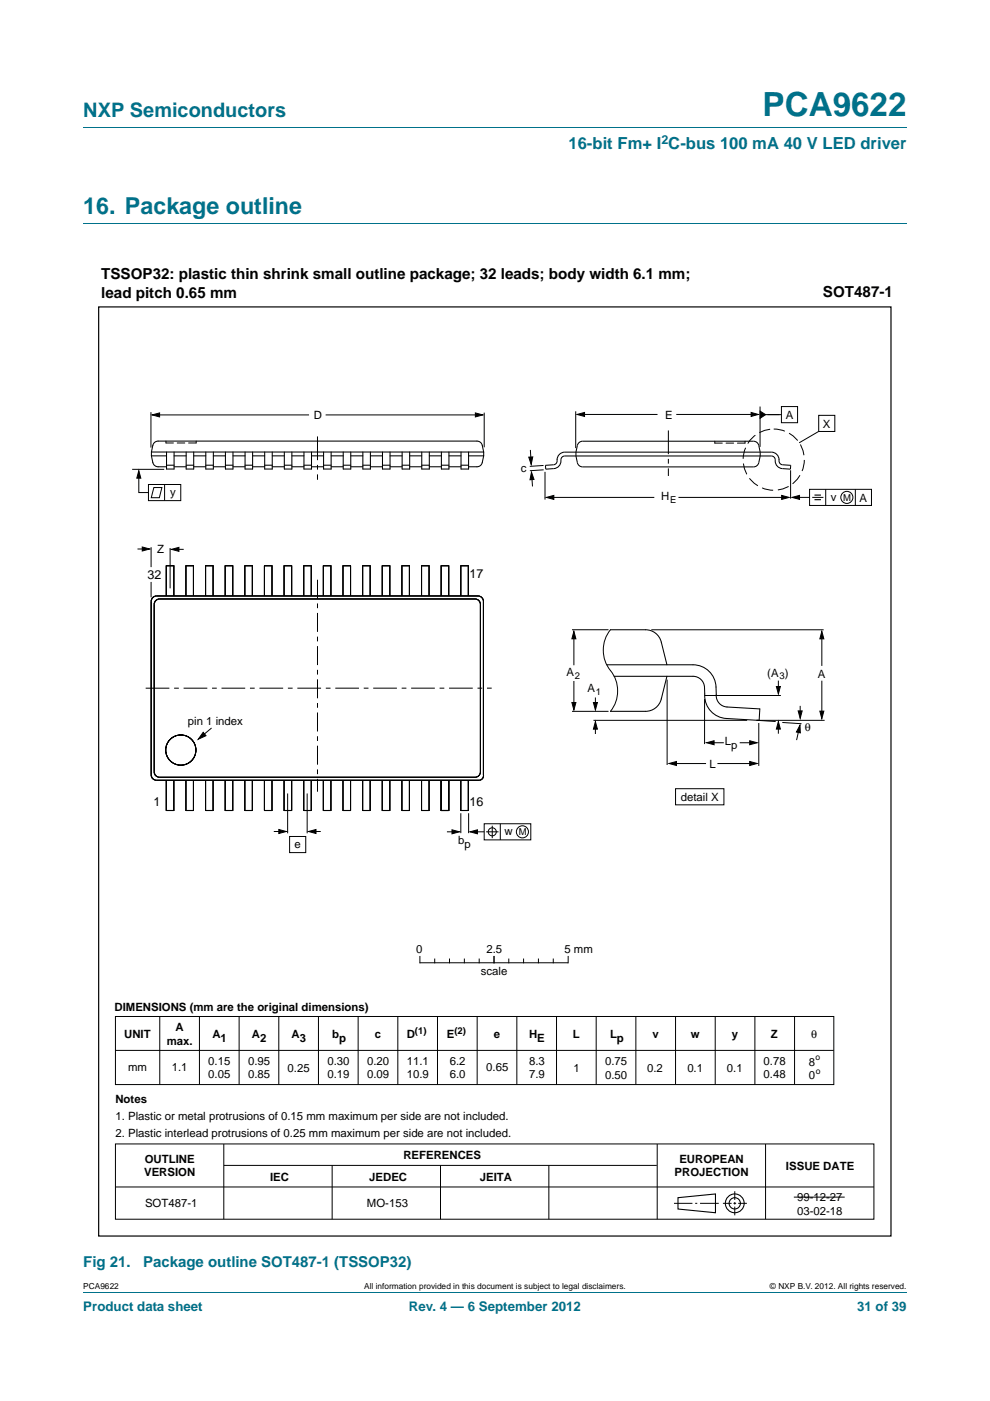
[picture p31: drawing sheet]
<svg xmlns="http://www.w3.org/2000/svg" width="210mm" height="297mm" viewBox="0 0 210 297" stroke-linecap="round" stroke-linejoin="round" font-family="sans-serif">
<defs><g id="words">
<text font-size="7" fill="#00718a" x="161.7" y="24.6">PCA9622</text>
<text font-size="4.9" fill="#00718a" x="17.7" y="45.4">16. Package outline</text>
<text font-size="4.2" fill="#00718a" x="17.7" y="24.9">NXP Semiconductors</text>
<text font-size="3.5" fill="#00718a" x="120.6" y="31.6">16-bit Fm+ I C-bus 100 mA 40 V LED driver</text>
<g font-size="3.2">
<text x="21.5" y="59.2">TSSOP32: plastic thin shrink small outline package; 32 leads; body width 6.1 mm;</text>
<text x="21.5" y="63.2">lead pitch 0.65 mm</text>
<text x="174.6" y="62.9">SOT487-1</text>
</g>
<g font-size="3.2" fill="#00718a">
<text x="17.7" y="268.6">Fig 21.</text>
<text x="30.4" y="268.6">Package outline SOT487-1 (TSSOP32)</text>
</g>
<g font-size="2.8" fill="#00718a">
<text x="17.7" y="277.9">Product data sheet</text>
<text x="86.7" y="277.9">Rev. 4 — 6 September 2012</text>
<text x="181.8" y="277.9">31 of 39</text>
</g>
<g font-size="2.7">
<text x="31.3" y="122.7">32</text>
<text x="99.6" y="122.6">17</text>
<text x="32.6" y="170.9">1</text>
<text x="99.6" y="170.9">16</text>
</g>
<text font-size="2.6" fill="#00718a" x="140.3" y="30.5">2</text>
<g font-size="2.4">
<text x="66.6" y="88.8">D</text>
<text x="141.1" y="88.8">E</text>
<text x="166.7" y="88.8">A</text>
<text x="174.5" y="90.7">X</text>
<text x="110.5" y="100">c</text>
<text x="36.1" y="105.2">y</text>
<text x="140.2" y="106.1">H</text>
<text x="176.2" y="106.2">v</text>
<text x="182.3" y="106.3">A</text>
<text x="33.3" y="117.3">Z</text>
<text x="120.1" y="143.4">A</text>
<text x="162.7" y="143.6">(A )</text>
<text x="173.5" y="143.7">A</text>
<text x="124.6" y="146.8">A</text>
<text x="39.8" y="153.6">pin 1 index</text>
<text x="170.7" y="154.9">θ</text>
<text x="153.7" y="158">L</text>
<text x="155.1" y="158.8">p</text>
<text x="150.5" y="162.8">L</text>
<text x="144.4" y="169.8">detail X</text>
<text x="62.5" y="179.8">e</text>
<text x="97.2" y="179">b</text>
<text x="98.5" y="179.8">p</text>
<text x="107" y="177.1">w</text>
<text x="88.3" y="202">0</text>
<text x="103.2" y="202">2.5</text>
<text x="119.7" y="202">5 mm</text>
<text x="102" y="206.8">scale</text>
<text x="24.3" y="214.4">DIMENSIONS (mm are the original dimensions)</text>
<text x="26.3" y="220">UNIT</text>
<text x="35.4" y="221.5">max.</text>
<text x="37.2" y="218.5">A</text>
<text x="45" y="220">A</text>
<text x="46.8" y="220.8">1</text>
<text x="53.4" y="220">A</text>
<text x="55.2" y="220.8">2</text>
<text x="61.8" y="220">A</text>
<text x="63.6" y="220.8">3</text>
<text x="70.5" y="220">b</text>
<text x="71.9" y="220.8">p</text>
<text x="79.5" y="220">c</text>
<text x="86.3" y="220">D</text>
<text x="94.8" y="220">E</text>
<text x="104.8" y="220">e</text>
<text x="112.2" y="220">H</text>
<text x="114" y="220.8">E</text>
<text x="121.5" y="220">L</text>
<text x="129.4" y="220">L</text>
<text x="130.9" y="220.8">p</text>
<text x="138.4" y="220">v</text>
<text x="146.5" y="220">w</text>
<text x="155.2" y="220">y</text>
<text x="163.5" y="220">Z</text>
<text x="172.1" y="220">θ</text>
<text x="27.2" y="227">mm</text>
<text x="36.4" y="227.1">1.1</text>
<text x="44.2" y="225.7">0.15</text>
<text x="52.6" y="225.7">0.95</text>
<text x="61" y="227.2">0.25</text>
<text x="69.4" y="225.7">0.30</text>
<text x="77.9" y="225.7">0.20</text>
<text x="86.3" y="225.7">11.1</text>
<text x="95.4" y="225.7">6.2</text>
<text x="103.1" y="227.2">0.65</text>
<text x="112.2" y="225.7">8.3</text>
<text x="121.6" y="227.2">1</text>
<text x="128.3" y="225.7">0.75</text>
<text x="137.3" y="227.2">0.2</text>
<text x="145.8" y="227.2">0.1</text>
<text x="154.2" y="227.2">0.1</text>
<text x="162" y="225.7">0.78</text>
<text x="171.5" y="225.9">8</text>
<text x="24.5" y="233.8">Notes</text>
<text x="44.2" y="228.7">0.05</text>
<text x="52.6" y="228.7">0.85</text>
<text x="69.4" y="228.7">0.19</text>
<text x="77.9" y="228.7">0.09</text>
<text x="86.3" y="228.7">10.9</text>
<text x="95.4" y="228.7">6.0</text>
<text x="112.2" y="228.7">7.9</text>
<text x="128.3" y="228.7">0.50</text>
<text x="162" y="228.7">0.48</text>
<text x="171.5" y="228.9">0</text>
<text x="24.5" y="237.4">1. Plastic or metal protrusions of 0.15 mm maximum per side are not included.</text>
<text x="24.5" y="241">2. Plastic interlead protrusions of 0.25 mm maximum per side are not included.</text>
<text x="85.6" y="245.8">REFERENCES</text>
<text x="30.6" y="249.4">VERSION</text>
<text x="30.7" y="246.5">OUTLINE</text>
<text x="57.3" y="250.4">IEC</text>
<text x="78.3" y="250.4">JEDEC</text>
<text x="101.8" y="250.4">JEITA</text>
<text x="143.1" y="249.4">PROJECTION</text>
<text x="144.1" y="246.5">EUROPEAN</text>
<text x="166.7" y="248">ISSUE DATE</text>
<text x="30.8" y="256">SOT487-1</text>
<text x="77.8" y="256">MO-153</text>
<text x="169.1" y="254.6">99-12-27</text>
<text x="169.1" y="257.5">03-02-18</text>
</g>
<g font-size="2">
<text x="142.1" y="106.5">E</text>
<text x="178.8" y="106.2">M</text>
<text x="121.9" y="143.9">2</text>
<text x="126.4" y="147.3">1</text>
<text x="165.3" y="144">3</text>
<text x="110" y="177.1">M</text>
<text x="88" y="219.2">(1)</text>
<text x="96.4" y="219.2">(2)</text>
</g>
<g font-size="1.8">
<text x="173" y="224.7">o</text>
<text x="173" y="227.6">o</text>
<text x="17.7" y="273.3">PCA9622</text>
<text x="77.3" y="273.3">All information provided in this document is subject to legal disclaimers.</text>
<text x="163.3" y="273.3">© NXP B.V. 2012. All rights reserved.</text>
</g>
</g></defs>
<path d="M17.7 27h174.6M17.7 47.4h174.6M17.7 273.9h174.6" fill="none" stroke="#00718a" stroke-width=".21"/>
<g fill="none" stroke="#000" stroke-width=".21">
<path d="M28 99.5h6.8M32 87.4v7.5M33.2 88h32.3M35.2 93.5v.4M41.6 93.5v.4M69.1 88h32.5M102.7 87.5v7.3M112.5 95.4l.1 2.5M115.3 98.7l-2.9 .2M115.3 99.6l-2.9 .2M122.1 87.2v7.8M123.1 87.9h16.4"/>
<path d="M143.4 87.9h16.7M151.6 93.5v.4M158 93.5v.4M161.2 86.2v8.5M161.8 87.9h3.9M165.7 86.2h3.5v3.4h-3.5zM167.7 99.7v6M173.6 88.1h3.5v3.4h-3.5zM173.7 91.5l-4.2 2.4M29.2 116.4h2M29.4 100.4v4h2.1M31.5 102.7h6.8v3.4h-6.8z"/>
<path d="M32 116v4.2M32.6 103.4h1.7l-.5 2.1h-1.7zM34.9 102.7v3.4M36.1 116.2v8.5M37 116.5h2M112.8 100.7l.1 2.4M115.6 100v5.9M116.7 105.5h22.1M143.9 105.5h22.5M168.9 105.5h2.8M171.7 103.7h13.1v3.5h-13.1zM172.3 105.5h2.3"/>
<path d="M175.1 103.7v3.5M181.4 103.7v3.5M32 123.4v3.3M121.3 133.5h7.8M121.7 134.5v6.5M129.5 133.5a7 7 0 0 0 .4 9.2 6.9 6.9 0 0 1-.4 8.1M138.1 133.5h36.6M174.3 134.9v6.3M44.9 154.4l-2.5 2M121.3 150.8h7.8M121.7 144.4v5.4M125.9 152.7h32.6"/>
<path d="M126.3 147.9v2.1M126.3 154v1.6M141.5 144.1v18.1M149.4 148.2v9.6M149.5 147.5h16.1M150.8 157.5h2.7M156.9 157.5h2.6M160.4 152.7l4.1 .3M160.5 152.7h14.4M160.9 153.3v9.1M165.1 144.3v1.9M165.1 154v1.6"/>
<path d="M165.9 153.2l4.1 .2M169.5 154.4l-.5 2.5M169.7 149.7v1.9M174.3 144.3v7M58.1 176.3h1.9M61 168.2v8.5M61.4 177.3h3.4v3.5h-3.4zM65.2 168.2v8.5M66.2 176.3h1.8M94.8 176.4h1.8M97.7 172.4v4.2M99.4 172.4v4.2"/>
<path d="M100.6 176.4h2.1M102.7 174.7h9.9v3.4h-9.9zM103.1 176.4h2.6M104.4 175.1v2.6M106.1 174.7v3.4M142.6 161.9h7.2M143.3 167.2h10.2v3.4h-10.2zM152.2 161.9h7.6M24.5 215.5h152.4v14.5h-152.4zM33.9 215.5v14.4M42.3 215.5v14.4M50.7 215.5v14.4"/>
<path d="M59.1 215.5v14.4M67.5 215.5v14.4M76 215.5v14.4M84.4 215.5v14.4M89.1 202.8v1.3M89.1 204.1h31.3M92.2 203.3v.8M92.8 215.5v14.4M95.3 203.3v.8M98.5 203.3v.8M101.2 215.5v14.4M101.6 203.3v.8"/>
<path d="M104.8 202.8v1.3M107.9 203.3v.8M109.6 215.5v14.4M111.1 203.3v.8M114.2 203.3v.8M117.3 203.3v.8M118 215.5v14.4M120.5 202.8v1.3M126.5 215.5v14.4M134.9 215.5v14.4M143.3 215.5v14.4M151.7 215.5v14.4"/>
<path d="M160.1 215.5v14.4M168.5 215.5v14.4M24.5 222.7h152.3M24.5 242.5h160.9v16h-160.9zM24.5 251.7h160.9M47.5 242.6v15.9M47.5 247.1h91.8M70.4 247.1v11.4M93.4 247.1v11.4M116.4 247.1v11.4M139.4 242.6v15.9M143 255.1h3.9"/>
<path d="M147.5 255.1h.4M148.5 255.1h4M153.3 255.1h1.9M155.6 255.1h.5M155.8 252.6v1.8M155.8 254.9v.5M155.8 255.8v1.9M156.6 255.1h1.8M162.4 242.6v15.9M168.4 253.8h10.8"/>
<circle cx="179.6" cy="105.5" r="1.28"/>
<circle cx="104.4" cy="176.4" r=".86"/>
<circle cx="110.8" cy="176.4" r="1.28"/>
</g>
<g fill="none" stroke="#000" stroke-width=".23">
<path d="M143.8 253.9l8-.8v4l-8-.8z"/>
<circle cx="155.8" cy="255.1" r="1.99"/>
<circle cx="155.8" cy="255.1" r="1.2"/>
</g>
<g fill="#000" stroke="#000" stroke-width=".21">
<path d="M32.3 88l1.6-.5v.9zM100.8 87.5l1.6 .5-1.6 .4zM112.1 96.9h.9l-.3 1.6zM122.4 87.9l1.6-.5v.9zM159.3 87.4l1.5 .5-1.5 .4zM161.2 87.2l1.2 .7-1.2 .8zM29.4 99.8l.5 1.6h-.9zM30.2 116l1.6 .4-1.6 .4zM36.4 116.5l1.6-.5v.9zM112.7 100.1l.6 1.6h-.9zM115.9 105.5l1.6-.5v.9zM165.8 105l1.6 .5-1.6 .4z"/>
<path d="M168 105.5l1.6-.5v.9zM121.7 133.9l.4 1.5h-.8zM174.3 133.9l.4 1.5h-.8zM43.1 155.3l.6 .7-1.7 .7zM121.3 148.9h.8l-.4 1.6zM126.3 153l.4 1.6h-.8zM125.9 148.9h.8l-.4 1.6zM149.9 157.5l1.6-.4v.8zM159 157.1l1.6 .4-1.6 .4zM165.1 153l.4 1.6h-.8zM164.7 145.6h.8l-.4 1.5zM169.7 153.7v1.7l-.8-.2z"/>
<path d="M169.3 150.7h.8l-.4 1.6zM173.9 150.8h.8l-.4 1.6zM59.1 175.9l1.6 .4-1.6 .4zM65.4 176.3l1.6-.4v.8zM95.9 175.9l1.6 .5-1.6 .4zM99.7 176.4l1.6-.5v.9zM141.9 161.9l1.6-.4v.8zM159 161.4l1.6 .5-1.6 .4z"/>
</g>
<path d="M67.3 92.5v9.2M141.8 91.3v9.6M30.9 145.9h73.4" fill="none" stroke="#000" stroke-width=".21" stroke-dasharray="5 1 1 1" stroke-linecap="butt"/>
<path d="M67.3 122.9v45" fill="none" stroke="#000" stroke-width=".21" stroke-dasharray="4 1 1 1" stroke-linecap="butt"/>
<path d="M172.8 105h1.3M172.8 105.9h1.3" fill="none" stroke="#000" stroke-width=".24"/>
<circle cx="164.1" cy="97.5" r="6.5" fill="none" stroke="#000" stroke-width=".21" stroke-dasharray="2.4 1" stroke-linecap="butt"/>
<path d="M20.9 65.1h168.1v197h-168.1z" fill="none" stroke="#000" stroke-width=".25"/>
<g fill="none" stroke="#000" stroke-width=".22">
<path d="M32.1 96.7l.3 1.4a1.14 1.14 0 0 0 1.1 .9h1.8M32.1 95.8v.9M32.1 96.7h3.2M32.8 93.8l.7-.3h67.7a1.14 1.14 0 0 1 1.1 .9l.3 1.4h-70.5l.3-1.4zM35.3 95.8v3.6h1.6v-3.6M35.3 98.6h1.6M36.9 99h2.6M36.9 96.7h2.6M39.5 95.8v3.6h1.6v-3.6M39.5 98.6h1.6M41.1 99h2.5M41.1 96.7h2.5"/>
<path d="M43.6 95.8v3.6h1.7v-3.6M43.6 98.6h1.7M45.3 99h2.5M45.3 96.7h2.5M47.8 95.8v3.6h1.6v-3.6M47.8 98.6h1.6M49.4 99h2.6M49.4 96.7h2.6M52 98.6h1.6M52 95.8v3.6h1.6v-3.6M53.6 99h2.5M53.6 96.7h2.5"/>
<path d="M56.1 95.8v3.6h1.6v-3.6M56.1 98.6h1.6M57.7 99h2.6M57.7 96.7h2.6M60.3 95.8v3.6h1.6v-3.6M60.3 98.6h1.6M61.9 96.7h2.6M61.9 99h2.6M64.5 98.6h1.6M64.5 95.8v3.6h1.6v-3.6M66.1 96.7h2.5M66.1 99h2.5"/>
<path d="M68.6 98.6h1.6M68.6 95.8v3.6h1.6v-3.6M70.2 96.7h2.6M70.2 99h2.6M72.8 95.8v3.6h1.6v-3.6M72.8 98.6h1.6M74.4 96.7h2.6M74.4 99h2.6M77 98.6h1.6M77 95.8v3.6h1.6v-3.6M78.6 96.7h2.5M78.6 99h2.5"/>
<path d="M81.1 95.8v3.6h1.6v-3.6M81.1 98.6h1.6M82.7 96.7h2.6M82.7 99h2.6M85.3 98.6h1.6M85.3 95.8v3.6h1.6v-3.6M86.9 96.7h2.6M86.9 99h2.6M89.5 95.8v3.6h1.6v-3.6M89.5 98.6h1.6M91.1 96.7h2.5M91.1 99h2.5"/>
<path d="M93.6 95.8v3.6h1.6v-3.6M93.6 98.6h1.6M95.2 96.7h2.6M95.2 99h2.6M97.8 95.8v3.6h1.6v-3.6M97.8 98.6h1.6M99.4 96.7h3.2M102.6 96.7l-.3 1.4a1.14 1.14 0 0 1-1.1 .9h-1.8M102.6 95.8v.9M118.2 97.4v.3a.81 .81 0 0 1-.8 .8l-1.7 .2 .1 .8 1.7-.1a1.84 1.84 0 0 0 1.5-2.2l.5-.5h.3h43.8a.85 .85 0 0 1 .8 1 1.62 1.62 0 0 0 1.5 1.7M118.2 97.5a1.63 1.63 0 0 1 1.6-1.6h43.8a1.63 1.63 0 0 1 1.6 1.6M122.9 93.8l.7-.3h36.2a1.14 1.14 0 0 1 1.1 1 4.8 4.8 0 0 1-.4 4.2l-.7 .3h-36.2a1.14 1.14 0 0 1-1.1-.9 4.8 4.8 0 0 1 .4-4.3z"/>
<path d="M165.2 97.4v.3a.81 .81 0 0 0 .8 .8M166 98.5l1.7 .2-.1 .8-1.6-.1M32.3 126.8l.6-.4h.3h68.2a1.15 1.15 0 0 1 1.1 1.1l.1 36.9a1 1 0 0 1-.9 1h-68.5a1.15 1.15 0 0 1-1.1-1.1v-36.8zM32.9 127.5l.6-.5h.4h66.8a1.15 1.15 0 0 1 1.2 1.1v35.5a1.15 1.15 0 0 1-1.2 1.2h-66.8a1.15 1.15 0 0 1-1.2-1.2v-35.5zM35.3 126.4v-6.5h1.6v6.5M39.4 126.4v-6.5h1.6v6.5M43.6 126.4v-6.5h1.6v6.5M47.8 126.4v-6.5h1.6v6.5M51.9 126.4v-6.5h1.6v6.5M56.1 126.4v-6.5h1.6v6.5M60.3 126.4v-6.5h1.6v6.5M64.4 126.4v-6.5h1.6v6.5"/>
<path d="M68.6 126.4v-6.5h1.6v6.5M72.7 126.4v-6.5h1.7v6.5M76.9 126.4v-6.5h1.6v6.5M81.1 126.4v-6.5h1.6v6.5M85.2 126.4v-6.5h1.6v6.5M89.4 126.4v-6.5h1.6v6.5M93.6 126.4v-6.5h1.6v6.5M97.7 126.4v-6.5h1.6v6.5M129.5 133.5h7.4a3.4 3.4 0 0 1 3.4 2.6l1.2 4.8M40.9 156.8h.1M128.7 140.9h18.3a4.9 4.9 0 0 1 4.9 4.8v1.5a2.44 2.44 0 0 0 2.3 2.7l7 .4-.2 2.4-6.9-.4a4.9 4.9 0 0 1-4.6-5.2 3.4 3.4 0 0 0-1-3.2l-1-.4-.5-.1h-16.7M141.5 143.4l-1.2 4.8a3.4 3.4 0 0 1-3.4 2.6h-7.4"/>
<path d="M35.3 165.4v6.4h1.6v-6.4M39.4 165.4v6.4h1.6v-6.4M43.6 165.4v6.4h1.6v-6.4M47.8 165.4v6.4h1.6v-6.4M51.9 165.4v6.4h1.6v-6.4M56.1 165.4v6.4h1.6v-6.4M60.3 165.4v6.4h1.6v-6.4M64.4 165.4v6.4h1.6v-6.4M68.6 165.4v6.4h1.6v-6.4M72.7 165.4v6.4h1.7v-6.4M76.9 165.4v6.4h1.6v-6.4M81.1 165.4v6.4h1.6v-6.4"/>
<path d="M85.2 165.4v6.4h1.6v-6.4M89.4 165.4v6.4h1.6v-6.4M93.6 165.4v6.4h1.6v-6.4M97.7 165.4v6.4h1.6v-6.4"/>
<circle cx="38.4" cy="159" r="3.2"/>
</g>
<path d="M41.6 93.9h-6.4M158 93.9h-6.4" fill="none" stroke="#000" stroke-width=".21" stroke-dasharray="1.6 .8"/>
<use href="#words"/>
</svg>
